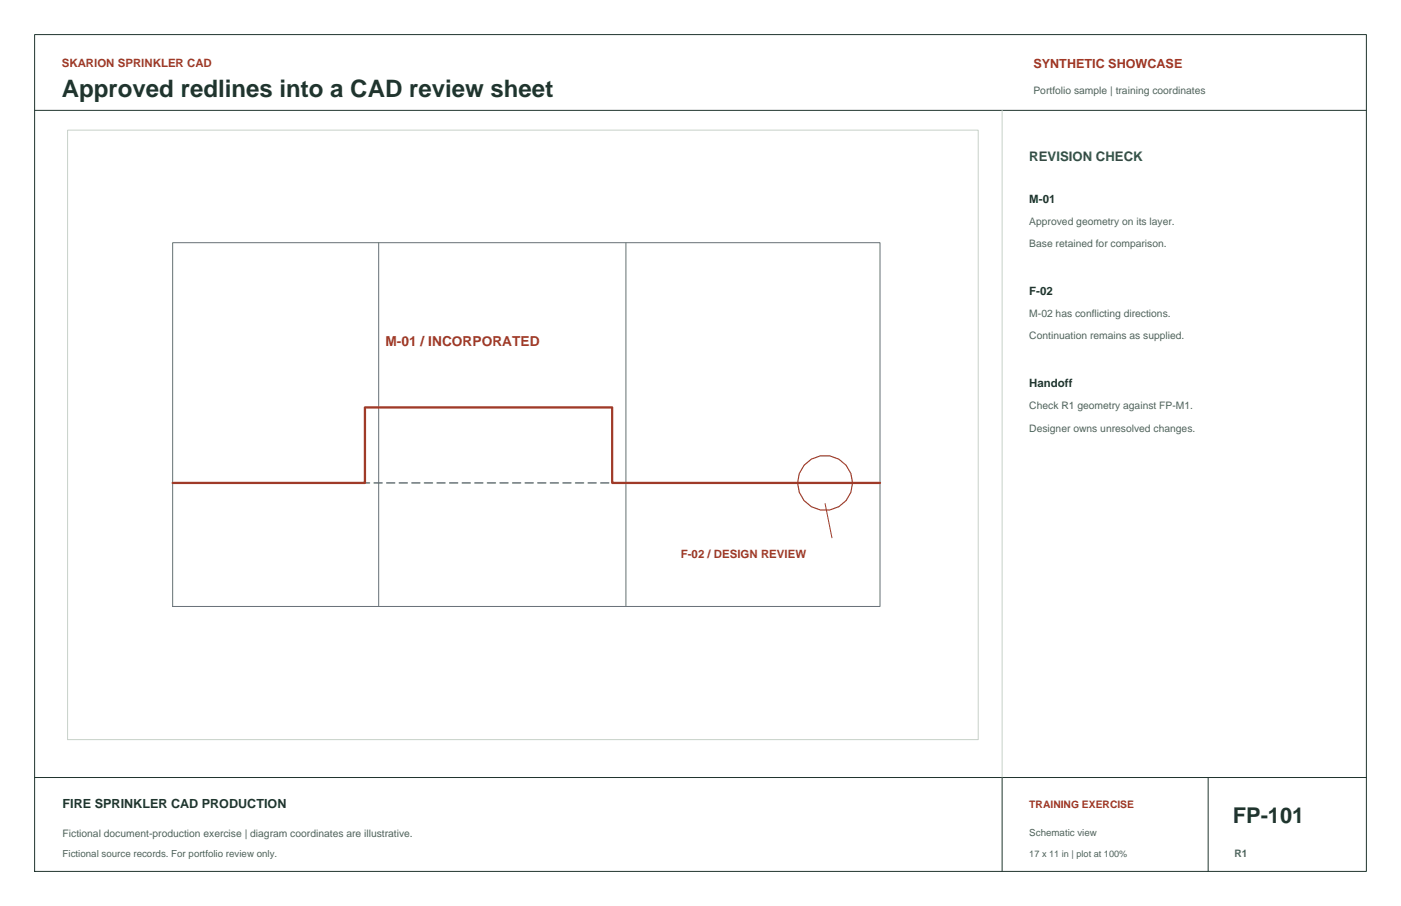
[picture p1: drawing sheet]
<svg xmlns="http://www.w3.org/2000/svg" width="432mm" height="279mm" viewBox="0 0 432 279" stroke-linecap="round" stroke-linejoin="round" font-family="sans-serif">
<defs><g id="words">
<text font-size="7.4" fill="#20342e" x="19" y="30">Approved redlines into a CAD review sheet</text>
<text font-size="6.7" fill="#20342e" x="380" y="253.7">FP-101</text>
<text font-size="4.2" fill="#9f3a28" x="118.8" y="106.6">M-01 / INCORPORATED</text>
<text font-size="4.1" fill="#1d6049" x="317.2" y="49.5">REVISION CHECK</text>
<text font-size="3.9" fill="#a13624" x="318.5" y="21.1">SYNTHETIC SHOWCASE</text>
<text font-size="3.9" fill="#20342e" x="19.3" y="249.2">FIRE SPRINKLER CAD PRODUCTION</text>
<g font-size="3.5" fill="#9f3a28">
<text x="19" y="20.6">SKARION SPRINKLER CAD</text>
<text x="209.8" y="172.2">F-02 / DESIGN REVIEW</text>
</g>
<g font-size="3.5" fill="#20342e">
<text x="317.2" y="62.5">M-01</text>
<text x="317.2" y="90.9">F-02</text>
<text x="317.2" y="119.4">Handoff</text>
</g>
<g font-size="3.2" fill="#50635a">
<text x="318.5" y="29">Portfolio sample | training coordinates</text>
<text x="317.2" y="69.3">Approved geometry on its layer.</text>
<text x="317.2" y="76.2">Base retained for comparison.</text>
<text x="317.2" y="97.8">M-02 has conflicting directions.</text>
<text x="317.2" y="104.6">Continuation remains as supplied.</text>
<text x="317.2" y="126.2">Check R1 geometry against FP-M1.</text>
<text x="317.2" y="133.1">Designer owns unresolved changes.</text>
<text x="19.3" y="258.1">Fictional document-production exercise | diagram coordinates are illustrative.</text>
<text x="380.5" y="264.2">R1</text>
</g>
<text font-size="3.2" fill="#a13624" x="317.2" y="249.2">TRAINING EXERCISE</text>
<g font-size="3" fill="#50635a">
<text x="317.2" y="257.8">Schematic view</text>
<text x="19.3" y="264.4">Fictional source records. For portfolio review only.</text>
</g>
<text font-size="2.8" fill="#50635a" x="317.2" y="264.4">17 x 11 in | plot at 100%</text>
</g></defs>
<path d="M53.2 74.8h218v112.2h-218zM116.7 74.8v112.2M192.9 74.8v112.2" fill="none" stroke="#677078" stroke-width=".31"/>
<path d="M53.2 148.9h218" fill="none" stroke="#677078" stroke-width=".46" stroke-dasharray="2.5 1.4"/>
<path d="M53.2 148.9h59.3v-23.3h76.2v23.3h82.5" fill="none" stroke="#9f3a28" stroke-width=".71"/>
<circle cx="254.3" cy="148.9" r="8.5" fill="none" stroke="#9f3a28" stroke-width=".35"/>
<path d="M10.7 10.7h410.4v258h-410.4zM10.7 34h410.4M10.7 239.8h410.4M308.9 239.8v28.9M372.4 239.8v28.9" fill="none" stroke="#20342e" stroke-width=".31"/>
<path d="M308.9 34v205.8M20.8 40.1h280.7v188h-280.7z" fill="none" stroke="#c7d1c8" stroke-width=".31"/>
<path d="M254.3 155.3l2.1 10.6" fill="none" stroke="#9f3a28" stroke-width=".31"/>
<use href="#words"/>
</svg>
